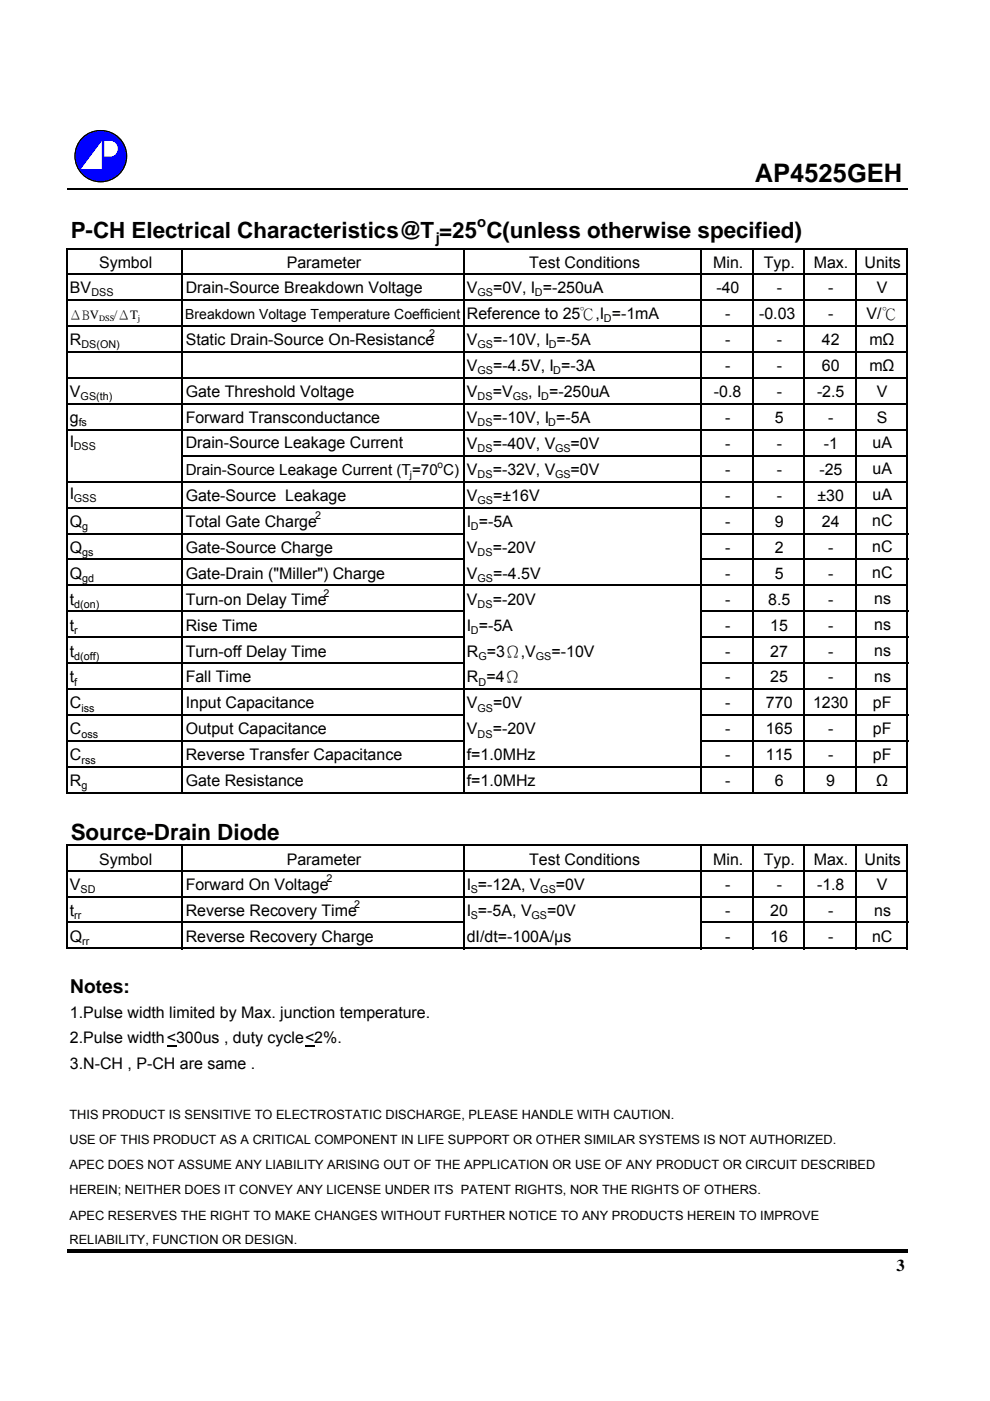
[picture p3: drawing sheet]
<svg xmlns="http://www.w3.org/2000/svg" width="210mm" height="297mm" viewBox="0 0 210 297" stroke-linecap="round" stroke-linejoin="round" font-family="sans-serif">
<defs><g id="words">
<text font-size="5.4" x="160" y="38.7">AP4525GEH</text>
<g font-size="4.7">
<text x="15" y="50.5">P-CH Electrical Characteristics@T =25 C(unless otherwise specified)</text>
<text x="15" y="178.1">Source-Drain Diode</text>
</g>
<text font-size="4.1" x="14.9" y="210.6">Notes:</text>
<text font-size="3.5" x="190.1" y="269.4">3</text>
<g font-size="3.4">
<text x="21" y="56.9">Symbol</text>
<text x="60.8" y="56.9">Parameter</text>
<text x="112.2" y="56.9">Test Conditions</text>
<text x="151.2" y="56.9">Min.</text>
<text x="162" y="56.9">Typ.</text>
<text x="172.5" y="56.9">Max.</text>
<text x="183.3" y="56.9">Units</text>
<text x="14.8" y="62.1">BV</text>
<text x="39.4" y="62.1">Drain-Source Breakdown Voltage</text>
<text x="99" y="62.1">V</text>
<text x="104.6" y="62.1">=0V, I =-250uA</text>
<text x="151.9" y="62.1">-40</text>
<text x="164.7" y="62.1">-</text>
<text x="175.6" y="62.1">-</text>
<text x="185.9" y="62.1">V</text>
<text x="99" y="67.6">Reference to 25℃,I =-1mA</text>
<text x="153.8" y="67.6">-</text>
<text x="161" y="67.6">-0.03</text>
<text x="175.6" y="67.6">-</text>
<text x="183.7" y="67.6">V/℃</text>
<text x="14.8" y="73.2">R</text>
<text x="39.4" y="73.2">Static Drain-Source On-Resistance</text>
<text x="99" y="73.2">V</text>
<text x="104.6" y="73.2">=-10V, I =-5A</text>
<text x="153.8" y="73.2">-</text>
<text x="164.7" y="73.2">-</text>
<text x="174.2" y="73.2">42</text>
<text x="184.3" y="73.2">mΩ</text>
<text x="99" y="78.7">V</text>
<text x="104.6" y="78.7">=-4.5V, I =-3A</text>
<text x="153.8" y="78.7">-</text>
<text x="164.7" y="78.7">-</text>
<text x="174.2" y="78.7">60</text>
<text x="184.3" y="78.7">mΩ</text>
<text x="14.8" y="84.2">V</text>
<text x="14.8" y="89.7">g</text>
<text x="39.4" y="84.2">Gate Threshold Voltage</text>
<text x="39.4" y="89.7">Forward Transconductance</text>
<text x="99" y="84.2">V</text>
<text x="99" y="89.7">V</text>
<text x="104.5" y="84.2">=V</text>
<text x="104.5" y="89.7">=-10V, I =-5A</text>
<text x="112" y="84.2">, I =-250uA</text>
<text x="151.4" y="84.2">-0.8</text>
<text x="153.8" y="89.7">-</text>
<text x="164.3" y="89.7">5</text>
<text x="164.7" y="84.2">-</text>
<text x="173.2" y="84.2">-2.5</text>
<text x="175.6" y="89.7">-</text>
<text x="185.9" y="84.2">V</text>
<text x="185.9" y="89.7">S</text>
<text x="14.8" y="94.8">I</text>
<text x="39.4" y="95">Drain-Source Leakage Current</text>
<text x="99" y="95.2">V</text>
<text x="104.5" y="95.2">=-40V, V</text>
<text x="121" y="95.2">=0V</text>
<text x="153.8" y="95.2">-</text>
<text x="164.7" y="95.2">-</text>
<text x="174.7" y="95.2">-1</text>
<text x="185" y="95">uA</text>
<text x="99" y="100.7">V</text>
<text x="104.5" y="100.7">=-32V, V</text>
<text x="121" y="100.7">=0V</text>
<text x="153.8" y="100.7">-</text>
<text x="164.7" y="100.7">-</text>
<text x="173.7" y="100.7">-25</text>
<text x="185" y="100.5">uA</text>
<text x="14.8" y="105.8">I</text>
<text x="39.4" y="106.2">Gate-Source Leakage</text>
<text x="99" y="106.2">V</text>
<text x="104.6" y="106.2">=±16V</text>
<text x="153.8" y="106.2">-</text>
<text x="164.7" y="106.2">-</text>
<text x="173.3" y="106.2">±30</text>
<text x="185" y="106">uA</text>
<text x="14.8" y="111.7">Q</text>
<text x="39.4" y="111.7">Total Gate Charge</text>
<text x="99" y="111.7">I =-5A</text>
<text x="153.8" y="111.7">-</text>
<text x="164.3" y="111.7">9</text>
<text x="174.2" y="111.7">24</text>
<text x="184.9" y="111.5">nC</text>
<text x="14.8" y="117.2">Q</text>
<text x="39.4" y="117.2">Gate-Source Charge</text>
<text x="99" y="117.2">V</text>
<text x="104.5" y="117.2">=-20V</text>
<text x="153.8" y="117.2">-</text>
<text x="164.3" y="117.2">2</text>
<text x="175.6" y="117.2">-</text>
<text x="184.9" y="117">nC</text>
<text x="14.8" y="122.7">Q</text>
<text x="39.4" y="122.7">Gate-Drain (&quot;Miller&quot;) Charge</text>
<text x="99" y="122.7">V</text>
<text x="104.6" y="122.7">=-4.5V</text>
<text x="153.8" y="122.7">-</text>
<text x="164.3" y="122.7">5</text>
<text x="175.6" y="122.7">-</text>
<text x="184.9" y="122.5">nC</text>
<text x="14.8" y="128.2">t</text>
<text x="39.4" y="128.2">Turn-on Delay Time</text>
<text x="99" y="128.2">V</text>
<text x="104.5" y="128.2">=-20V</text>
<text x="153.8" y="128.2">-</text>
<text x="162.9" y="128.2">8.5</text>
<text x="175.6" y="128.2">-</text>
<text x="185.3" y="128">ns</text>
<text x="14.8" y="133.7">t</text>
<text x="39.4" y="133.7">Rise Time</text>
<text x="99" y="133.7">I =-5A</text>
<text x="153.8" y="133.7">-</text>
<text x="163.3" y="133.7">15</text>
<text x="175.6" y="133.7">-</text>
<text x="185.3" y="133.5">ns</text>
<text x="14.8" y="139.2">t</text>
<text x="39.4" y="139.2">Turn-off Delay Time</text>
<text x="99" y="139.2">R =3Ω,V</text>
<text x="116.9" y="139.2">=-10V</text>
<text x="153.8" y="139.2">-</text>
<text x="163.3" y="139.2">27</text>
<text x="175.6" y="139.2">-</text>
<text x="185.3" y="139">ns</text>
<text x="14.8" y="144.7">t</text>
<text x="39.4" y="144.7">Fall Time</text>
<text x="99" y="144.7">R =4Ω</text>
<text x="153.8" y="144.7">-</text>
<text x="163.3" y="144.7">25</text>
<text x="175.6" y="144.7">-</text>
<text x="185.3" y="144.5">ns</text>
<text x="14.8" y="155.7">C</text>
<text x="14.8" y="150.2">C</text>
<text x="39.4" y="150.2">Input Capacitance</text>
<text x="39.4" y="155.7">Output Capacitance</text>
<text x="99" y="150.2">V</text>
<text x="99" y="155.7">V</text>
<text x="104.5" y="155.7">=-20V</text>
<text x="104.6" y="150.2">=0V</text>
<text x="153.8" y="150.2">-</text>
<text x="153.8" y="155.7">-</text>
<text x="162.4" y="150.2">770</text>
<text x="162.4" y="155.7">165</text>
<text x="172.4" y="150.2">1230</text>
<text x="175.6" y="155.7">-</text>
<text x="185.1" y="150">pF</text>
<text x="185.1" y="155.5">pF</text>
<text x="14.8" y="161.2">C</text>
<text x="39.4" y="161.2">Reverse Transfer Capacitance</text>
<text x="99" y="161.2">f=1.0MHz</text>
<text x="153.7" y="161.2">-</text>
<text x="162.4" y="161.2">115</text>
<text x="175.6" y="161.2">-</text>
<text x="185.1" y="161">pF</text>
<text x="14.8" y="166.7">R</text>
<text x="39.4" y="166.7">Gate Resistance</text>
<text x="99" y="166.7">f=1.0MHz</text>
<text x="153.8" y="166.7">-</text>
<text x="164.2" y="166.7">6</text>
<text x="175.2" y="166.7">9</text>
<text x="185.8" y="166.7">Ω</text>
<text x="21" y="183.4">Symbol</text>
<text x="60.8" y="183.4">Parameter</text>
<text x="112.2" y="183.4">Test Conditions</text>
<text x="151.2" y="183.4">Min.</text>
<text x="162" y="183.4">Typ.</text>
<text x="172.5" y="183.4">Max.</text>
<text x="183.3" y="183.4">Units</text>
<text x="14.8" y="188.6">V</text>
<text x="39.4" y="188.6">Forward On Voltage</text>
<text x="99" y="188.6">I =-12A, V</text>
<text x="117.9" y="188.6">=0V</text>
<text x="153.8" y="188.6">-</text>
<text x="164.7" y="188.6">-</text>
<text x="173.2" y="188.6">-1.8</text>
<text x="185.9" y="188.6">V</text>
<text x="14.8" y="194.1">t</text>
<text x="39.4" y="194.1">Reverse Recovery Time</text>
<text x="99" y="194.1">I =-5A, V</text>
<text x="116" y="194.1">=0V</text>
<text x="153.8" y="194.1">-</text>
<text x="163.3" y="194.1">20</text>
<text x="175.6" y="194.1">-</text>
<text x="185.3" y="194.1">ns</text>
<text x="14.8" y="199.6">Q</text>
<text x="39.4" y="199.6">Reverse Recovery Charge</text>
<text x="99" y="199.6">dI/dt=-100A/µs</text>
<text x="153.7" y="199.6">-</text>
<text x="163.3" y="199.6">16</text>
<text x="175.6" y="199.6">-</text>
<text x="184.9" y="199.6">nC</text>
<text x="14.8" y="215.9">1.Pulse width limited by Max. junction temperature.</text>
<text x="14.8" y="221.2">2.Pulse width &lt;300us , duty cycle &lt;2%.</text>
<text x="14.8" y="226.6">3.N-CH , P-CH are same .</text>
</g>
<text font-size="3.2" x="39.4" y="100.8">Drain-Source Leakage Current (T=70 C)</text>
<g font-size="3.1">
<text x="92.3" y="51.5">j</text>
<text x="101.2" y="48.2">o</text>
</g>
<text font-size="3" x="39.3" y="67.6">Breakdown Voltage Temperature Coefficient</text>
<g font-size="2.7">
<text x="14.6" y="67.6">ΔBV</text>
<text x="24.1" y="67.6">/ΔT</text>
<text x="14.7" y="237.2">THIS PRODUCT IS SENSITIVE TO ELECTROSTATIC DISCHARGE, PLEASE HANDLE WITH CAUTION.</text>
<text x="14.7" y="242.6">USE OF THIS PRODUCT AS A CRITICAL COMPONENT IN LIFE SUPPORT OR OTHER SIMILAR SYSTEMS IS NOT AUTHORIZED.</text>
<text x="14.7" y="247.9">APEC DOES NOT ASSUME ANY LIABILITY ARISING OUT OF THE APPLICATION OR USE OF ANY PRODUCT OR CIRCUIT DESCRIBED</text>
<text x="14.7" y="253.2">HEREIN; NEITHER DOES IT CONVEY ANY LICENSE UNDER ITS PATENT RIGHTS, NOR THE RIGHTS OF OTHERS.</text>
<text x="14.7" y="258.6">APEC RESERVES THE RIGHT TO MAKE CHANGES WITHOUT FURTHER NOTICE TO ANY PRODUCTS HEREIN TO IMPROVE</text>
<text x="14.7" y="263.7">RELIABILITY, FUNCTION OR DESIGN.</text>
</g>
<g font-size="2.3">
<text x="19.4" y="62.8">DSS</text>
<text x="101.3" y="62.8">GS</text>
<text x="113.4" y="62.8">D</text>
<text x="91" y="71.5">2</text>
<text x="128" y="68.3">D</text>
<text x="17.3" y="73.8">DS(ON)</text>
<text x="101.3" y="73.8">GS</text>
<text x="116.3" y="73.8">D</text>
<text x="101.3" y="79.3">GS</text>
<text x="117.3" y="79.3">D</text>
<text x="17.1" y="84.8">GS(th)</text>
<text x="101.3" y="84.8">DS</text>
<text x="108.7" y="84.8">GS</text>
<text x="114.7" y="84.8">D</text>
<text x="15.7" y="95.5">DSS</text>
<text x="16.7" y="90.3">fs</text>
<text x="101.3" y="90.3">DS</text>
<text x="101.3" y="95.8">DS</text>
<text x="116.2" y="90.3">D</text>
<text x="117.7" y="95.8">GS</text>
<text x="101.3" y="101.3">DS</text>
<text x="117.7" y="101.3">GS</text>
<text x="15.7" y="106.5">GSS</text>
<text x="101.3" y="106.8">GS</text>
<text x="17.4" y="112.4">g</text>
<text x="66.8" y="110">2</text>
<text x="99.8" y="112.4">D</text>
<text x="17.4" y="117.9">gs</text>
<text x="101.3" y="117.9">DS</text>
<text x="17.4" y="123.4">gd</text>
<text x="101.3" y="123.4">GS</text>
<text x="15.7" y="128.9">d(on)</text>
<text x="68.6" y="126.5">2</text>
<text x="101.3" y="128.9">DS</text>
<text x="15.7" y="134.4">r</text>
<text x="99.8" y="134.4">D</text>
<text x="15.7" y="139.9">d(off)</text>
<text x="101.4" y="139.9">G</text>
<text x="113.6" y="139.9">GS</text>
<text x="15.7" y="145.4">f</text>
<text x="101.4" y="145.4">D</text>
<text x="17.3" y="150.9">iss</text>
<text x="101.3" y="150.9">GS</text>
<text x="17.3" y="156.4">oss</text>
<text x="17.3" y="161.9">rss</text>
<text x="101.3" y="156.4">DS</text>
<text x="17.3" y="167.4">g</text>
<text x="17.1" y="189.3">SD</text>
<text x="69.3" y="186.9">2</text>
<text x="99.8" y="189.3">S</text>
<text x="114.6" y="189.3">GS</text>
<text x="15.7" y="194.8">rr</text>
<text x="75.1" y="192.4">2</text>
<text x="99.8" y="194.8">S</text>
<text x="112.7" y="194.8">GS</text>
<text x="17.4" y="200.3">rr</text>
</g>
<g font-size="2.1">
<text x="86.9" y="101.3">j</text>
<text x="92.8" y="99.1">o</text>
</g>
<g font-size="1.8">
<text x="21" y="68.2">DSS</text>
<text x="29.2" y="68.2">j</text>
</g>
</g></defs>
<path d="M35.4 221.6h1.9v.2h-1.9zM64.7 221.6h1.9v.2h-1.9zM14.1 264.9h178.3v.7h-178.3z" fill="#000"/>
<g fill="none" stroke="#000" stroke-width=".34">
<path d="M14.1 52.6v115.7M14.1 40.1h178.3M14.3 52.7h178.2M14.3 58.1h178.2M38.7 52.9v115.4M98.3 52.9v115.4M148.7 52.9v115.4M159.6 52.9v115.4M170.5 52.9v115.4M181.4 52.9v115.4M192.4 52.9v115.4M14.3 63.6h178.2"/>
<path d="M14.3 69.1h178.2M14.3 74.6h178.2M14.3 80.1h178.2M14.3 85.6h178.2M14.3 91.1h178.2M38.9 96.6h153.6M14.3 113.1h84.2M14.3 118.6h84.2M14.3 102.1h178.2M14.3 107.6h178.2M148.8 113.1h43.7M148.8 118.6h43.7"/>
<path d="M14.3 129.6h84.2M14.3 135.1h84.2M14.3 124.1h178.2M148.8 129.6h43.7M148.8 135.1h43.7M14.3 140.6h84.2M14.3 151.6h84.2M14.3 157.1h84.2M14.3 146.1h178.2M148.8 140.6h43.7M148.8 151.6h43.7M148.8 157.1h43.7"/>
<path d="M14.1 179.1v22.2M14.3 162.6h178.2M14.3 168.1h178.2M14.3 179.2h178.2M38.7 179.4v21.9M98.3 179.4v21.9M148.7 179.4v21.9M159.6 179.4v21.9M170.5 179.4v21.9M181.4 179.4v21.9M192.4 179.4v21.9M14.3 195.6h84.2"/>
<path d="M14.3 184.6h178.2M14.3 190.1h178.2M148.8 195.6h43.7M14.3 201.1h178.2"/>
</g>
<circle cx="21.4" cy="33.1" r="5.5" fill="#00f" stroke="#000" stroke-width=".25"/>
<g fill="#fff">
<path d="M21.6 29.9v6h-4.5z"/>
<path d="M22.1 29.9h1.4a1.67 1.67 0 0 1 1.5 1.6 1.67 1.67 0 0 1-1.5 1.7h-1.4z" fill-rule="evenodd"/>
</g>
<circle cx="21.4" cy="33.1" r="5.5" fill="#00f" stroke="#000" stroke-width=".25"/>
<g fill="#fff">
<path d="M21.6 29.9v6h-4.5z"/>
<path d="M22.1 29.9h1.4a1.67 1.67 0 0 1 1.5 1.6 1.67 1.67 0 0 1-1.5 1.7h-1.4z" fill-rule="evenodd"/>
</g>
<use href="#words"/>
</svg>
